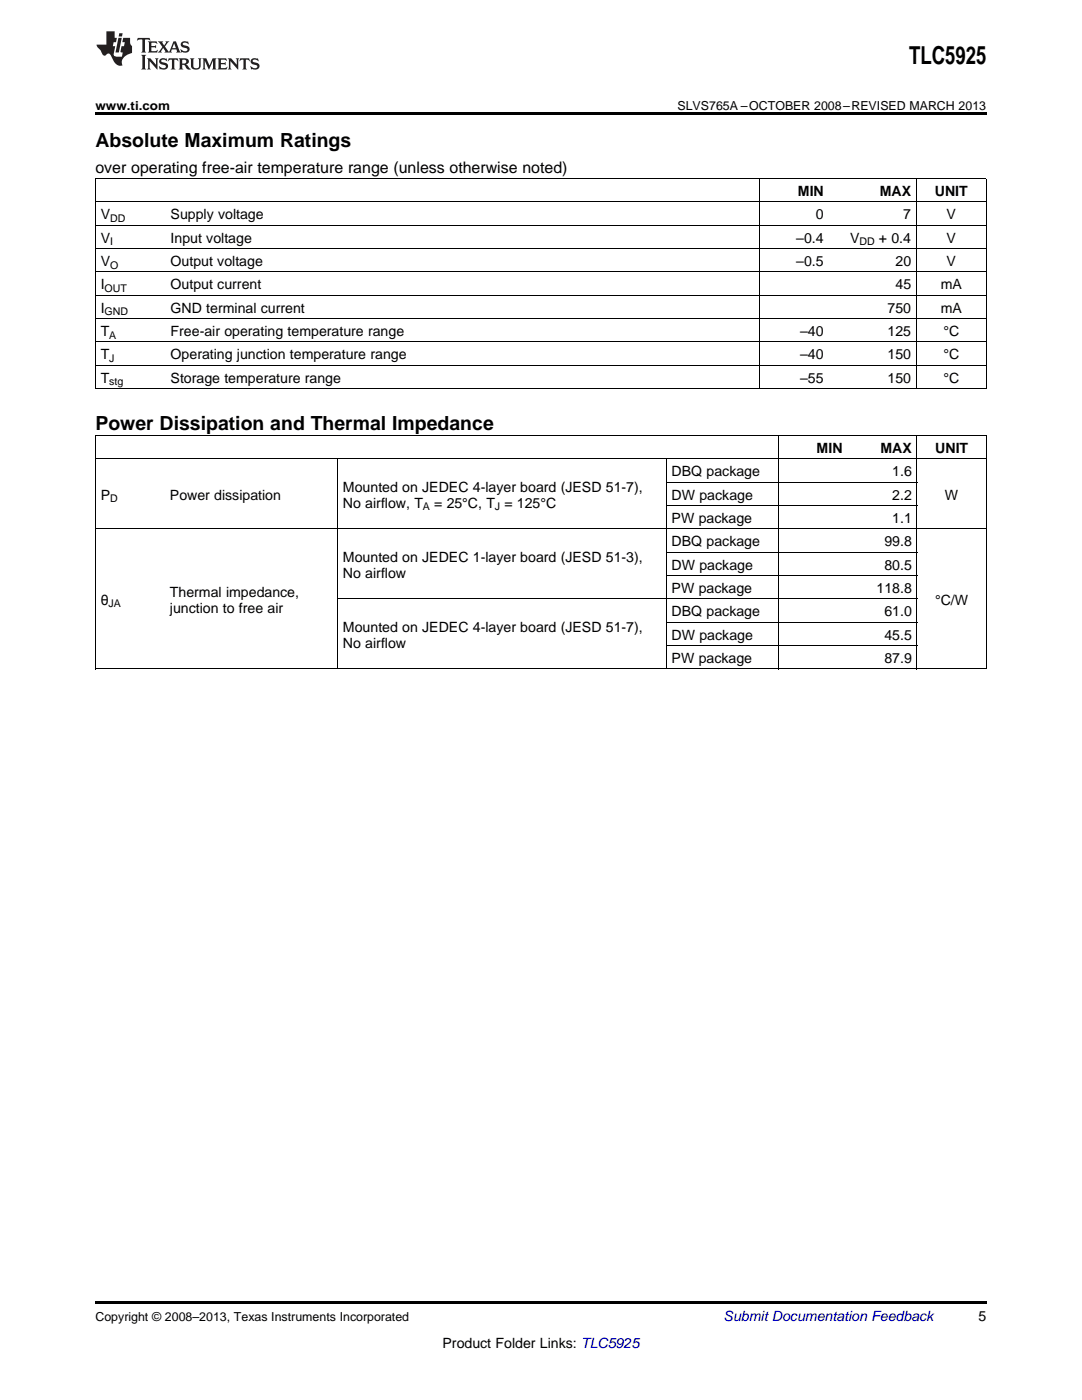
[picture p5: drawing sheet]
<svg xmlns="http://www.w3.org/2000/svg" width="216mm" height="279mm" viewBox="0 0 216 279" stroke-linecap="round" stroke-linejoin="round" font-family="sans-serif">
<defs><g id="words">
<text font-size="4.9" x="181.4" y="12.8">TLC5925</text>
<g font-size="3.9">
<text x="19" y="29.3">Absolute Maximum Ratings</text>
<text x="19" y="85.7">Power Dissipation and Thermal Impedance</text>
</g>
<text font-size="3.2" x="19" y="34.4">over operating free-air temperature range (unless otherwise noted)</text>
<g font-size="2.8">
<text x="159.2" y="39.1">MIN</text>
<text x="175.5" y="39.1">MAX</text>
<text x="186.5" y="39.1">UNIT</text>
<text x="20.1" y="43.7">V</text>
<text x="34" y="43.7">Supply voltage</text>
<text x="162.8" y="43.7">0</text>
<text x="180.2" y="43.7">7</text>
<text x="188.9" y="43.7">V</text>
<text x="20.1" y="48.4">V</text>
<text x="20.1" y="53.1">V</text>
<text x="34" y="48.4">Input voltage</text>
<text x="34" y="53.1">Output voltage</text>
<text x="158.9" y="48.4">–0.4</text>
<text x="158.9" y="53.1">–0.5</text>
<text x="169.6" y="48.4">V</text>
<text x="175.4" y="48.4">+ 0.4</text>
<text x="178.7" y="53.1">20</text>
<text x="188.9" y="48.4">V</text>
<text x="188.9" y="53.1">V</text>
<text x="20.1" y="57.7">I</text>
<text x="34" y="57.7">Output current</text>
<text x="178.7" y="57.7">45</text>
<text x="187.7" y="57.7">mA</text>
<text x="20.1" y="62.4">I</text>
<text x="34" y="62.4">GND terminal current</text>
<text x="177.1" y="62.4">750</text>
<text x="187.7" y="62.4">mA</text>
<text x="20.1" y="67">T</text>
<text x="20.1" y="71.7">T</text>
<text x="34" y="67">Free-air operating temperature range</text>
<text x="34" y="71.7">Operating junction temperature range</text>
<text x="159.7" y="67">–40</text>
<text x="159.7" y="71.7">–40</text>
<text x="177.1" y="67">125</text>
<text x="177.1" y="71.7">150</text>
<text x="188.2" y="67">°C</text>
<text x="188.2" y="71.7">°C</text>
<text x="20.1" y="76.3">T</text>
<text x="34" y="76.3">Storage temperature range</text>
<text x="159.7" y="76.3">–55</text>
<text x="177.1" y="76.3">150</text>
<text x="188.2" y="76.3">°C</text>
<text x="134" y="95">DBQ package</text>
<text x="162.9" y="90.4">MIN</text>
<text x="175.7" y="90.4">MAX</text>
<text x="178" y="95">1.6</text>
<text x="186.6" y="90.4">UNIT</text>
<text x="20.1" y="99.7">P</text>
<text x="33.9" y="99.7">Power dissipation</text>
<text x="68.4" y="98.1">Mounted on JEDEC 4-layer board (JESD 51-7),</text>
<text x="68.4" y="101.3">No airflow, T</text>
<text x="86.6" y="101.3">= 25°C, T = 125°C</text>
<text x="134" y="99.7">DW package</text>
<text x="178" y="99.7">2.2</text>
<text x="188.6" y="99.7">W</text>
<text x="134" y="104.4">PW package</text>
<text x="178" y="104.4">1.1</text>
<text x="68.4" y="112.1">Mounted on JEDEC 1-layer board (JESD 51-3),</text>
<text x="134" y="109">DBQ package</text>
<text x="134" y="113.7">DW package</text>
<text x="176.5" y="109">99.8</text>
<text x="176.5" y="113.7">80.5</text>
<text x="33.9" y="119.1">Thermal impedance,</text>
<text x="68.4" y="115.3">No airflow</text>
<text x="134" y="118.3">PW package</text>
<text x="174.9" y="118.3">118.8</text>
<text x="20.1" y="120.7">θ</text>
<text x="33.9" y="122.2">junction to free air</text>
<text x="134" y="123">DBQ package</text>
<text x="176.5" y="123">61.0</text>
<text x="186.6" y="120.7">°C/W</text>
<text x="68.4" y="126">Mounted on JEDEC 4-layer board (JESD 51-7),</text>
<text x="68.4" y="129.2">No airflow</text>
<text x="134" y="127.6">DW package</text>
<text x="176.5" y="127.6">45.5</text>
<text x="134" y="132.3">PW package</text>
<text x="176.5" y="132.3">87.9</text>
<text x="195.3" y="263.6">5</text>
<text x="88.3" y="269">Product Folder Links: TLC5925</text>
</g>
<text font-size="2.8" fill="#0000c8" x="144.4" y="263.6">Submit Documentation Feedback</text>
<g font-size="2.5">
<text x="19" y="21.9">www.ti.com</text>
<text x="135.2" y="21.9">SLVS765A –OCTOBER 2008–REVISED MARCH 2013</text>
<text x="19" y="263.6">Copyright © 2008–2013, Texas Instruments Incorporated</text>
</g>
<g font-size="2.1">
<text x="22" y="44.3">DD</text>
<text x="22" y="49">I</text>
<text x="22" y="53.6">O</text>
<text x="171.5" y="49">DD</text>
<text x="20.9" y="58.3">OUT</text>
<text x="20.9" y="62.9">GND</text>
<text x="21.8" y="67.6">A</text>
<text x="21.8" y="72.2">J</text>
<text x="21.8" y="76.9">stg</text>
<text x="22" y="100.3">D</text>
<text x="84.4" y="101.8">A</text>
<text x="98.7" y="101.8">J</text>
<text x="21.7" y="121.2">JA</text>
</g>
</g></defs>
<path d="M19 22.5h177.8v.5h-177.8zM19 259.7h177.8v.5h-177.8z" fill="#000"/>
<g fill="none" stroke="#000" stroke-width=".2">
<path d="M19 35.6h177.8M19.1 35.7v41.9M151.5 35.7v41.9M182.8 35.7v41.9M196.8 35.7v41.9M19 58.9h177.8M19 54.3h177.8M19 49.6h177.8M19 45h177.8M19 40.3h177.8M19 77.6h177.8M19 72.9h177.8"/>
<path d="M19 68.2h177.8M19 63.6h177.8M19 91.6h177.8M19 86.9h177.8M19.1 87v46.6M67.3 91.7v41.9M132.9 91.7v41.9M133 96.3h50M155.3 87v46.6M183 87v46.6M196.8 87v46.6M19 105.6h177.8"/>
<path d="M67.4 119.5h115.6M133 114.9h50M133 110.2h50M133 100.9h50M19 133.5h177.8M133 128.9h50M133 124.2h50"/>
</g>
<g fill="#231f20">
<path d="M27.5 7.6l-.1 .5 .4-.2h.6v.1v2.1l-.2 .4h1l-.3-.4v-2.1l.1-.1h.5l.5 .2-.2-.5zM29.5 8.3l.2 .3v1.5l-.2 .4h1.8l.2-.6a1.04 1.04 0 0 1-1.3 .2v-.7h.6l.3 .2v-.6l-.3 .2h-.6v-.6l.8-.1 .4 .3-.2-.5zM31.5 8.3l.9 1.1-.9 1.1h.8l-.2-.2 .5-.7 .4 .7-.2 .2h1.5l-.1-.2 .1-.4h.9l.1 .4-.2 .2h1l-.3-.3-.7-1.9h-.5l-.9 2-.8-1 .9-1h-.8l.1 .3-.3 .5-.4-.6 .2-.2zM34.7 8.6l.4 1h-.7zM36.3 8.4a.63 .63 0 0 0-.2 .7 .63 .63 0 0 0 .6 .4l.6 .2 .1 .2a.75 .75 0 0 1-.7 .4 .75 .75 0 0 1-.6-.5l.1 .7 .1-.1a1.11 1.11 0 0 0 1.5-.6 1.13 1.13 0 0 0-1.2-.8l-.1-.4a1.04 1.04 0 0 1 1.2 .2l-.2-.5-.1 .1-.5-.2zM28.2 10.9l.2 .4v2.2l-.2 .4h1l-.3-.4v-2.2l.3-.4zM29.3 11.6l.3 .4v1.5l-.3 .4h.8l-.2-.4v-1.3l1.5 1.7v-1.9l.2-.4h-.7l.2 .4v.9l-1.1-1.3zM32 11.8a.62 .62 0 0 0-.2 .7 .62 .62 0 0 0 .6 .4l.6 .1 .1 .3a.76 .76 0 0 1-.7 .3 .76 .76 0 0 1-.6-.4l.1 .7 .1-.1a1.11 1.11 0 0 0 1.5-.6 1.13 1.13 0 0 0-1.2-.8l-.1-.4a1.04 1.04 0 0 1 1.2 .2l-.2-.6-.1 .1-.5-.1zM33.7 11.6l-.2 .6a.61 .61 0 0 1 .8-.3v1.6l-.2 .4h.9l-.2-.4v-1.6a.63 .63 0 0 1 .8 .3l-.2-.6zM35.6 11.6l.3 .4v1.5l-.3 .4h1l-.2-.2v-.8l.5 .2a.76 .76 0 0 0 1.2 .7l-1-1a.58 .58 0 0 0 .6-.5 .58 .58 0 0 0-.5-.6zM36.4 11.9h.1a.45 .45 0 0 1 .5 .1 .45 .45 0 0 1 .1 .5l-.7 .2zM37.9 11.6l.2 .2a2.17 2.17 0 0 0 .3 1.9 .99 .99 0 0 0 1.6-.6v-1.1l.2-.4h-.7l.2 .2a1.92 1.92 0 0 1-.2 1.8 .6 .6 0 0 1-.9-.5v-1.1l.2-.4zM40.4 11.6l.2 .4v1.5l-.2 .4h.7l-.2-.4v-1.4l.8 1.8 .8-1.8v1.4l-.2 .4h.9l-.2-.4v-1.5l.2-.4h-.8l-.6 1.5-.6-1.5zM43.4 11.6l.2 .4v1.5l-.2 .4h1.8l.2-.6a1.04 1.04 0 0 1-1.3 .1v-.6h.5l.4 .2v-.6l-.4 .2h-.5v-.7h.8l.3 .3-.1-.6zM45.5 11.6l.2 .4v1.5l-.2 .4h.7l-.2-.4v-1.3l1.5 1.7v-1.9l.2-.4h-.7l.2 .4v.9l-1.1-1.3zM47.9 11.6l-.1 .6a.61 .61 0 0 1 .8-.3v1.6l-.3 .4h1l-.3-.4 .1-1.6a.63 .63 0 0 1 .7 .3l-.1-.6zM50.2 11.8a.62 .62 0 0 0-.2 .7 .62 .62 0 0 0 .6 .4l.6 .1 .2 .3a.76 .76 0 0 1-.8 .3 .76 .76 0 0 1-.6-.4l.1 .7 .2-.1a1.11 1.11 0 0 0 1.5-.6 1.13 1.13 0 0 0-1.3-.8l-.1-.4a1.04 1.04 0 0 1 1.2 .2l-.1-.6-.2 .1-.5-.1z"/>
<path d="M21.2 6.3v2.6h-1.9l.1 .4 .7 .9a.91 .91 0 0 0 1 .8 .56 .56 0 0 1 .5-.3 .56 .56 0 0 1 .5 .3l.4 .8a1.53 1.53 0 0 0 1.9 1.2 1.54 1.54 0 0 1 1-2.1l.9-.3v-1.4a1.52 1.52 0 0 1-.3-1.6h-1.4l-.2 .8h.5l-.2 .8h-.4l-.2 1v.2l.4 .1-.2 .8a1.93 1.93 0 0 1-1.6-.3l.3-1.8h-.5l.2-.8h.4l.2-.8h-.4v-1.3zM23.6 7.6l-.6 2.9h.7l.6-2.9zM23.8 6.6l-.1 .7h.6l.2-.7z"/>
</g>
<use href="#words"/>
</svg>
